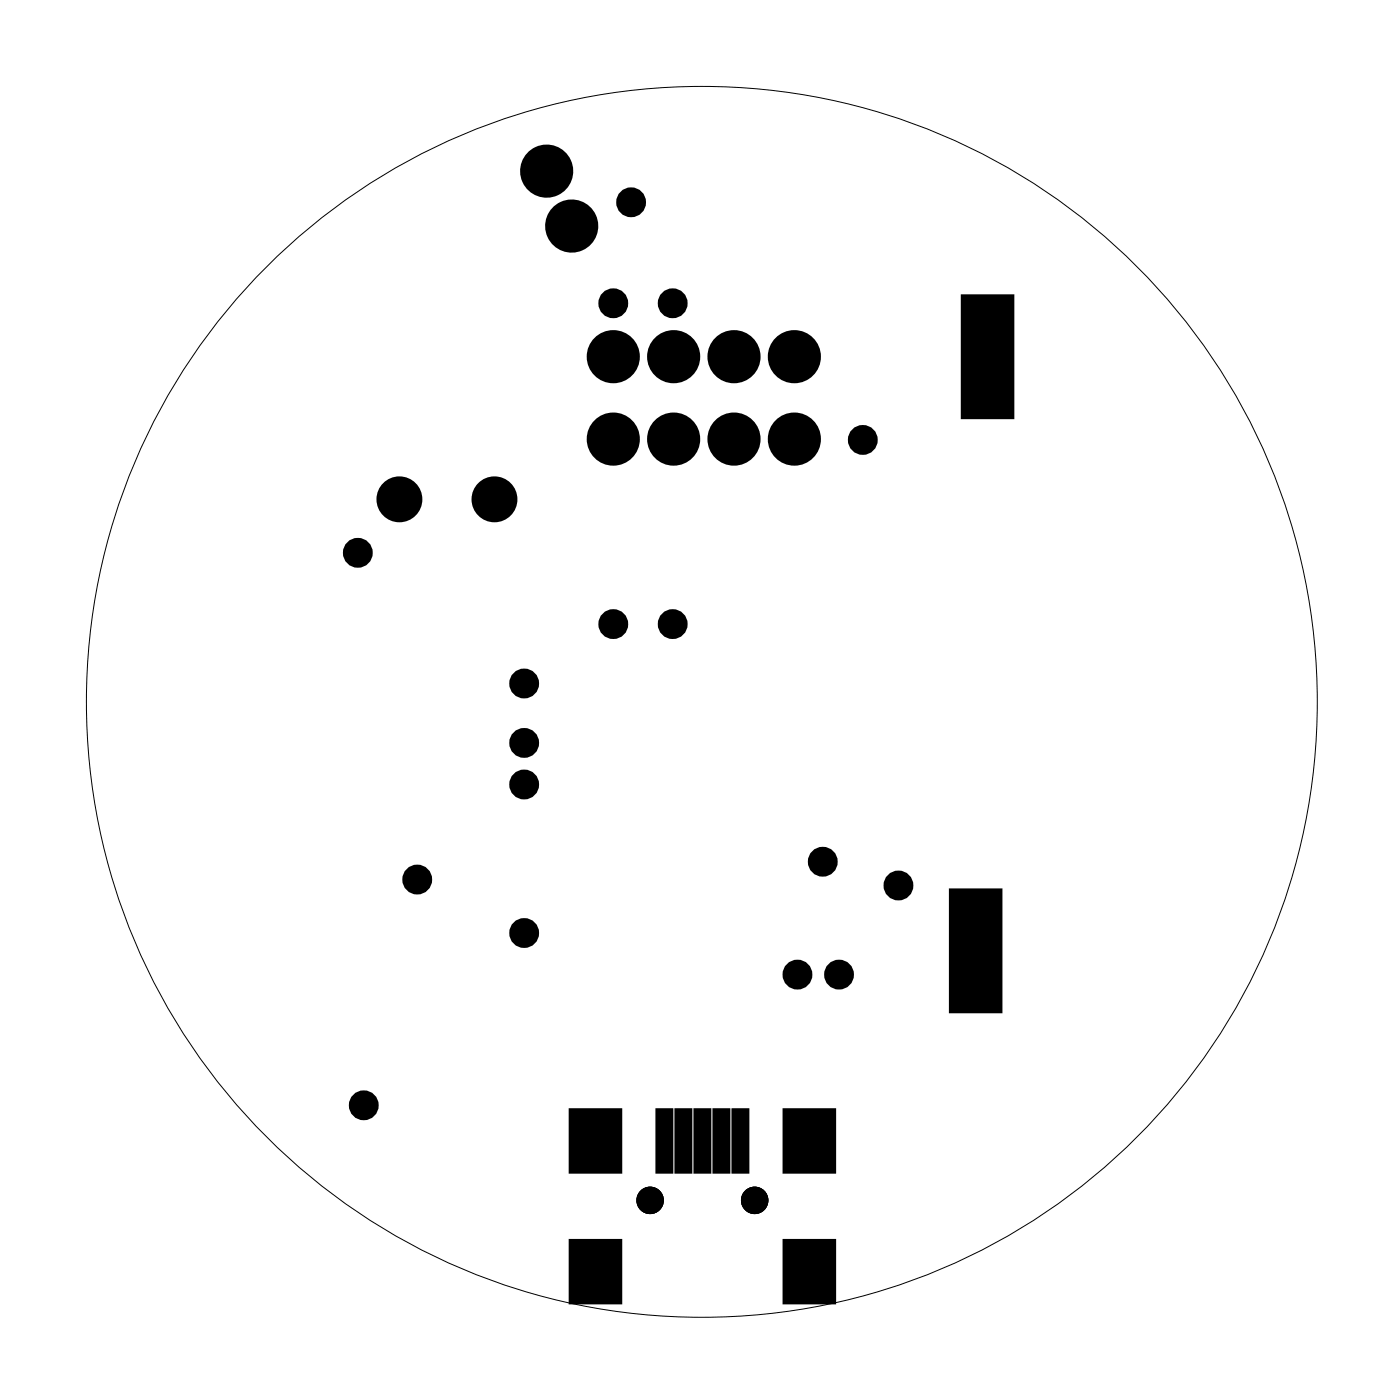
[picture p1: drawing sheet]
<svg xmlns="http://www.w3.org/2000/svg" width="59mm" height="59mm" viewBox="0 0 59 59" stroke-linecap="round" stroke-linejoin="round" font-family="sans-serif">
<circle cx="29.5" cy="29.5" r="25.9" fill="none" stroke="#000" stroke-width=".04"/>
<path d="M40.6 12.5h2v5h-2zM40.1 37.5h2v5h-2zM24.1 52.3h2v2.5h-2zM24.1 46.8h2v2.5h-2zM27.7 46.8h.5v2.5h-.5zM28.5 46.8h.5v2.5h-.5zM29.3 46.8h.5v2.5h-.5zM30.1 46.8h.5v2.5h-.5zM30.9 46.8h.5v2.5h-.5zM33.1 52.3h2v2.5h-2zM33.1 46.8h2v2.5h-2z" fill="#000"/>
<g fill="none" stroke="#000" stroke-width=".25">
<path d="M40.6 12.5h2v5h-2zM40.1 37.5h2v5h-2zM24.1 52.3h2v2.5h-2zM24.1 46.8h2v2.5h-2zM27.7 46.8h.5v2.5h-.5zM28.5 46.8h.5v2.5h-.5zM29.3 46.8h.5v2.5h-.5zM30.1 46.8h.5v2.5h-.5zM30.9 46.8h.5v2.5h-.5zM33.1 52.3h2v2.5h-2zM33.1 46.8h2v2.5h-2z"/>
<circle cx="27.4" cy="50.5" r=".45"/>
<circle cx="31.8" cy="50.5" r=".45"/>
</g>
<g fill="#000">
<circle cx="23" cy="7.2" r=".74"/>
<circle cx="24.1" cy="9.5" r=".74"/>
<circle cx="25.8" cy="12.8" r=".35"/>
<circle cx="25.8" cy="18.5" r=".74"/>
<circle cx="25.8" cy="15" r=".74"/>
<circle cx="26.6" cy="8.5" r=".35"/>
<circle cx="28.3" cy="12.8" r=".35"/>
<circle cx="28.3" cy="18.5" r=".74"/>
<circle cx="28.3" cy="15" r=".74"/>
<circle cx="30.9" cy="15" r=".74"/>
<circle cx="30.9" cy="18.5" r=".74"/>
<circle cx="33.4" cy="18.5" r=".74"/>
<circle cx="33.4" cy="15" r=".74"/>
<circle cx="36.3" cy="18.5" r=".35"/>
<circle cx="15.1" cy="23.3" r=".35"/>
<circle cx="16.8" cy="21" r=".62"/>
<circle cx="17.6" cy="37" r=".35"/>
<circle cx="20.8" cy="21" r=".62"/>
<circle cx="22.1" cy="39.3" r=".35"/>
<circle cx="22.1" cy="33" r=".35"/>
<circle cx="22.1" cy="31.3" r=".35"/>
<circle cx="22.1" cy="28.8" r=".35"/>
<circle cx="25.8" cy="26.3" r=".35"/>
<circle cx="28.3" cy="26.3" r=".35"/>
<circle cx="34.6" cy="36.3" r=".35"/>
<circle cx="37.8" cy="37.3" r=".35"/>
<circle cx="15.3" cy="46.5" r=".35"/>
<circle cx="27.4" cy="50.5" r=".45"/>
<circle cx="31.8" cy="50.5" r=".45"/>
<circle cx="33.6" cy="41" r=".35"/>
<circle cx="35.3" cy="41" r=".35"/>
</g>
<g fill="none" stroke="#000" stroke-width=".55">
<circle cx="25.8" cy="12.8" r=".35"/>
<circle cx="26.6" cy="8.5" r=".35"/>
<circle cx="28.3" cy="12.8" r=".35"/>
<circle cx="36.3" cy="18.5" r=".35"/>
<circle cx="15.1" cy="23.3" r=".35"/>
<circle cx="17.6" cy="37" r=".35"/>
<circle cx="22.1" cy="33" r=".35"/>
<circle cx="22.1" cy="31.3" r=".35"/>
<circle cx="22.1" cy="39.3" r=".35"/>
<circle cx="22.1" cy="28.8" r=".35"/>
<circle cx="25.8" cy="26.3" r=".35"/>
<circle cx="28.3" cy="26.3" r=".35"/>
<circle cx="34.6" cy="36.3" r=".35"/>
<circle cx="37.8" cy="37.3" r=".35"/>
<circle cx="15.3" cy="46.5" r=".35"/>
<circle cx="33.6" cy="41" r=".35"/>
<circle cx="35.3" cy="41" r=".35"/>
</g>
<g fill="none" stroke="#000" stroke-width=".76" stroke-linecap="butt">
<circle cx="23" cy="7.2" r=".74"/>
<circle cx="24.1" cy="9.5" r=".74"/>
<circle cx="25.8" cy="15" r=".74"/>
<circle cx="25.8" cy="18.5" r=".74"/>
<circle cx="28.3" cy="15" r=".74"/>
<circle cx="28.3" cy="18.5" r=".74"/>
<circle cx="30.9" cy="15" r=".74"/>
<circle cx="30.9" cy="18.5" r=".74"/>
<circle cx="33.4" cy="15" r=".74"/>
<circle cx="33.4" cy="18.5" r=".74"/>
</g>
<g fill="none" stroke="#000" stroke-width=".69" stroke-linecap="butt">
<circle cx="16.8" cy="21" r=".62"/>
<circle cx="20.8" cy="21" r=".62"/>
</g>
</svg>
